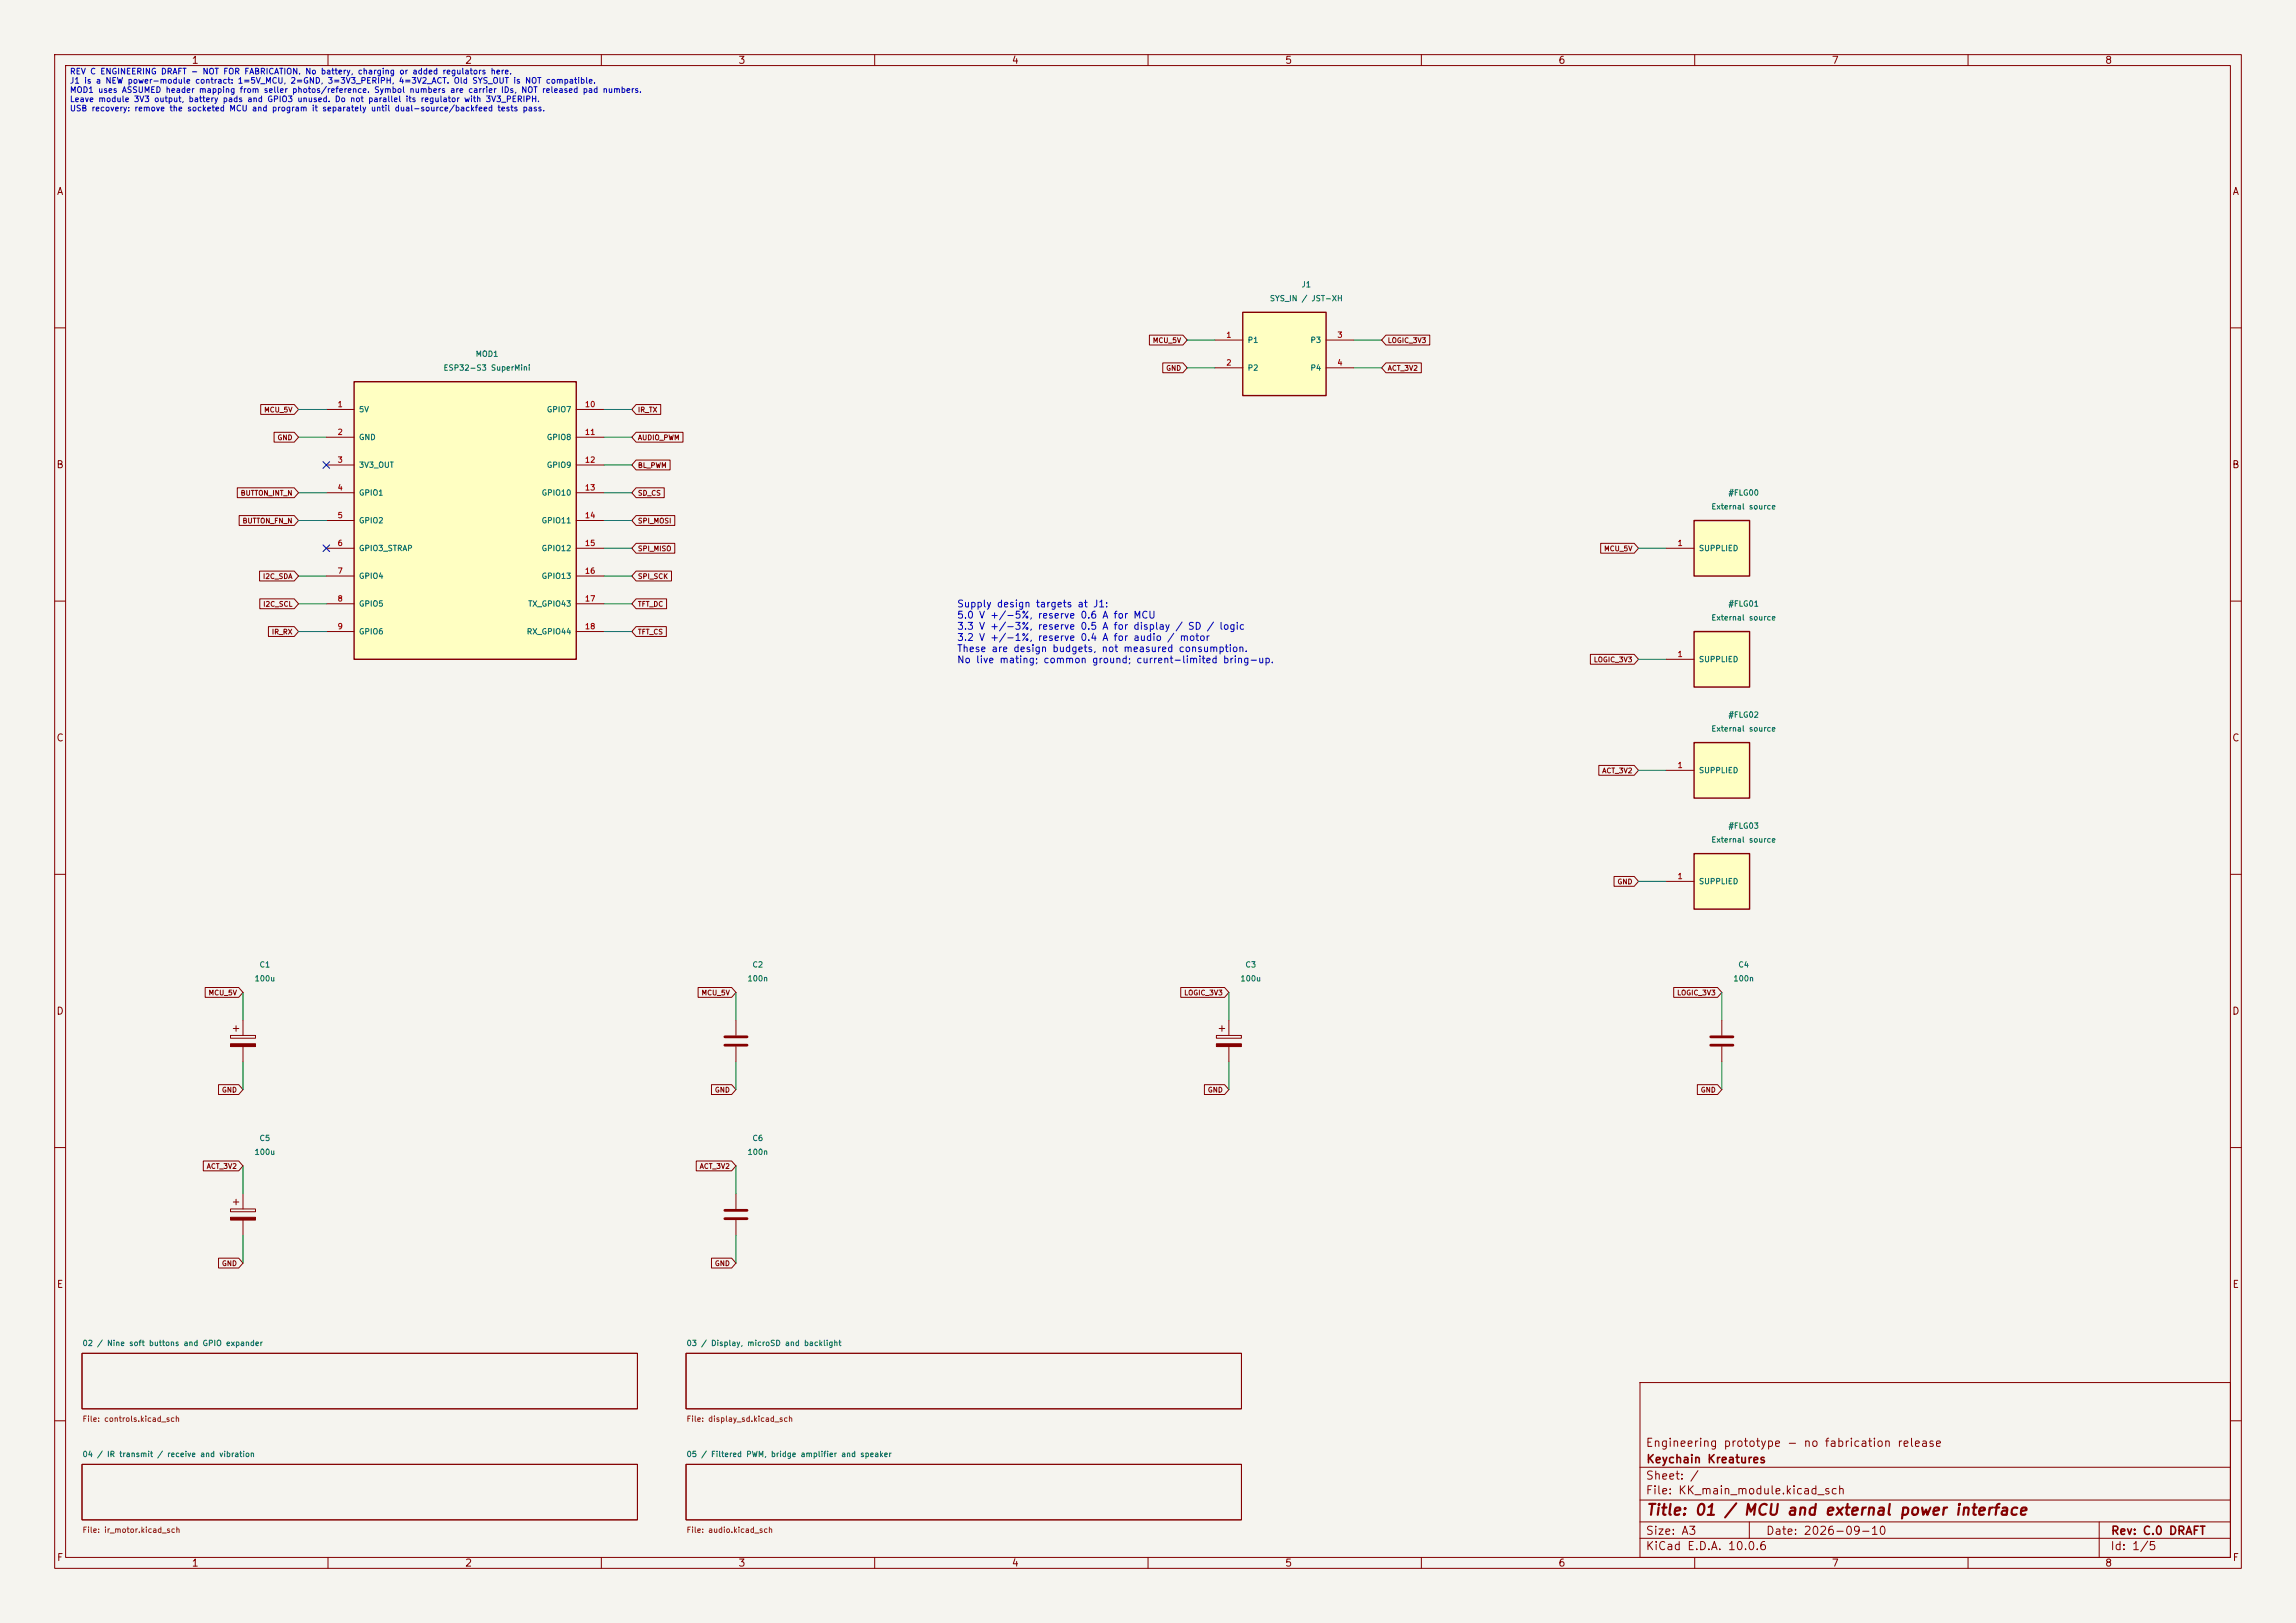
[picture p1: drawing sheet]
<svg xmlns="http://www.w3.org/2000/svg" width="420mm" height="297mm" viewBox="0 0 420 297" stroke-linecap="round" stroke-linejoin="round" font-family="sans-serif">
<defs><g id="words">
<text font-size="2" fill="#840000" x="301" y="277.8">Title: 01 / MCU and external power interface</text>
<g font-size="1.5" fill="#840000">
<text x="300.9" y="265.1">Engineering prototype - no fabrication release</text>
<text x="301" y="268.1">Keychain Kreatures</text>
<text x="300.9" y="273.8">File: KK_main_module.kicad_sch</text>
<text x="300.9" y="271.1">Sheet: /</text>
<text x="300.9" y="281.2">Size: A3</text>
<text x="322.9" y="281.2">Date: 2026-09-10</text>
<text x="386" y="281.2">Rev: C.0 DRAFT</text>
<text x="300.9" y="284">KiCad E.D.A. 10.0.6</text>
<text x="385.9" y="284">Id: 1/5</text>
</g>
<g font-size="1.3" fill="#840000">
<text x="35" y="12">1</text>
<text x="85" y="12">2</text>
<text x="135" y="12">3</text>
<text x="185" y="12">4</text>
<text x="235" y="12">5</text>
<text x="285" y="12">6</text>
<text x="335" y="12">7</text>
<text x="385" y="12">8</text>
<text x="10.3" y="36">A</text>
<text x="408.3" y="36">A</text>
<text x="10.2" y="86">B</text>
<text x="408.2" y="86">B</text>
<text x="10.2" y="136">C</text>
<text x="408.2" y="136">C</text>
<text x="10.2" y="186">D</text>
<text x="408.2" y="186">D</text>
<text x="10.3" y="236">E</text>
<text x="408.3" y="236">E</text>
<text x="10.3" y="286">F</text>
<text x="35" y="287">1</text>
<text x="85" y="287">2</text>
<text x="135" y="287">3</text>
<text x="185" y="287">4</text>
<text x="235" y="287">5</text>
<text x="285" y="287">6</text>
<text x="335" y="287">7</text>
<text x="385" y="287">8</text>
<text x="408.3" y="286">F</text>
</g>
<g font-size="1.3" fill="#0000c2">
<text x="175" y="111.5">Supply design targets at J1:</text>
<text x="175" y="113.5">5.0 V +/-5%, reserve 0.6 A for MCU</text>
<text x="175" y="115.5">3.3 V +/-3%, reserve 0.5 A for display / SD / logic</text>
<text x="175" y="117.6">3.2 V +/-1%, reserve 0.4 A for audio / motor</text>
<text x="175" y="119.6">These are design budgets, not measured consumption.</text>
<text x="175" y="121.7">No live mating; common ground; current-limited bring-up.</text>
</g>
<g font-size="1.1" fill="#0000c2">
<text x="12.7" y="13.9">REV C ENGINEERING DRAFT - NOT FOR FABRICATION. No battery, charging or added regulators here.</text>
<text x="12.7" y="15.5">J1 is a NEW power-module contract: 1=5V_MCU, 2=GND, 3=3V3_PERIPH, 4=3V2_ACT. Old SYS_OUT is NOT compatible.</text>
<text x="12.7" y="17.2">MOD1 uses ASSUMED header mapping from seller photos/reference. Symbol numbers are carrier IDs, NOT released pad numbers.</text>
<text x="12.7" y="18.9">Leave module 3V3 output, battery pads and GPIO3 unused. Do not parallel its regulator with 3V3_PERIPH.</text>
<text x="12.7" y="20.6">USB recovery: remove the socketed MCU and program it separately until dual-source/backfeed tests pass.</text>
</g>
<g font-size="1" fill="#006464">
<text x="238" y="52.8">J1</text>
<text x="232.2" y="55.4">SYS_IN / JST-XH</text>
<text x="86.9" y="65.5">MOD1</text>
<text x="228.1" y="63">P1</text>
<text x="239.6" y="63">P3</text>
<text x="81" y="68.1">ESP32-S3 SuperMini</text>
<text x="228.1" y="68.1">P2</text>
<text x="239.6" y="68.1">P4</text>
<text x="65.6" y="75.7">5V</text>
<text x="99.9" y="75.7">GPIO7</text>
<text x="65.6" y="80.8">GND</text>
<text x="99.9" y="80.8">GPIO8</text>
<text x="65.6" y="85.8">3V3_OUT</text>
<text x="99.9" y="85.8">GPIO9</text>
<text x="65.6" y="90.9">GPIO1</text>
<text x="99" y="90.9">GPIO10</text>
<text x="313" y="93.5">External source</text>
<text x="316.1" y="90.9">#FLG00</text>
<text x="65.6" y="96">GPIO2</text>
<text x="65.6" y="101.1">GPIO3_STRAP</text>
<text x="99" y="96">GPIO11</text>
<text x="99" y="101.1">GPIO12</text>
<text x="310.7" y="101.1">SUPPLIED</text>
<text x="65.6" y="106.2">GPIO4</text>
<text x="99" y="106.2">GPIO13</text>
<text x="65.6" y="111.2">GPIO5</text>
<text x="96.5" y="111.2">TX_GPIO43</text>
<text x="313" y="113.8">External source</text>
<text x="316.1" y="111.2">#FLG01</text>
<text x="65.6" y="116.3">GPIO6</text>
<text x="96.3" y="116.3">RX_GPIO44</text>
<text x="310.7" y="121.4">SUPPLIED</text>
<text x="316.1" y="131.6">#FLG02</text>
<text x="313" y="134.1">External source</text>
<text x="310.7" y="141.7">SUPPLIED</text>
<text x="313" y="154.4">External source</text>
<text x="316.1" y="151.9">#FLG03</text>
<text x="310.7" y="162">SUPPLIED</text>
<text x="46.5" y="179.8">100u</text>
<text x="47.4" y="177.3">C1</text>
<text x="136.6" y="179.8">100n</text>
<text x="137.5" y="177.3">C2</text>
<text x="226.8" y="179.8">100u</text>
<text x="227.7" y="177.3">C3</text>
<text x="317" y="179.8">100n</text>
<text x="317.9" y="177.3">C4</text>
<text x="47.4" y="209">C5</text>
<text x="137.5" y="209">C6</text>
<text x="46.5" y="211.6">100u</text>
<text x="136.6" y="211.6">100n</text>
<text x="15" y="246.6">02 / Nine soft buttons and GPIO expander</text>
<text x="125.5" y="246.6">03 / Display, microSD and backlight</text>
<text x="15" y="266.9">04 / IR transmit / receive and vibration</text>
<text x="125.5" y="266.9">05 / Filtered PWM, bridge amplifier and speaker</text>
</g>
<g font-size="1" fill="#a90000">
<text x="224.2" y="62">1</text>
<text x="244.5" y="62">3</text>
<text x="224.2" y="67.1">2</text>
<text x="244.5" y="67.1">4</text>
<text x="61.7" y="74.7">1</text>
<text x="106.9" y="74.7">10</text>
<text x="61.7" y="79.8">2</text>
<text x="106.9" y="79.8">11</text>
<text x="61.7" y="84.9">3</text>
<text x="61.7" y="90">4</text>
<text x="106.9" y="84.9">12</text>
<text x="106.9" y="90">13</text>
<text x="61.7" y="95.1">5</text>
<text x="106.9" y="95.1">14</text>
<text x="61.7" y="100.1">6</text>
<text x="106.9" y="100.1">15</text>
<text x="306.8" y="100.1">1</text>
<text x="61.7" y="105.2">7</text>
<text x="106.9" y="105.2">16</text>
<text x="61.7" y="110.3">8</text>
<text x="106.9" y="110.3">17</text>
<text x="61.7" y="115.4">9</text>
<text x="106.9" y="115.4">18</text>
<text x="306.8" y="120.5">1</text>
<text x="306.8" y="140.8">1</text>
<text x="306.8" y="161.1">1</text>
</g>
<g font-size="1" fill="#725600">
<text x="15" y="260.4">File: controls.kicad_sch</text>
<text x="125.5" y="260.4">File: display_sd.kicad_sch</text>
<text x="15" y="280.7">File: ir_motor.kicad_sch</text>
<text x="125.5" y="280.7">File: audio.kicad_sch</text>
</g>
<g font-size=".9" fill="#840000">
<text x="210.8" y="63">MCU_5V</text>
<text x="253.8" y="63">LOGIC_3V3</text>
<text x="213.2" y="68.1">GND</text>
<text x="253.8" y="68.1">ACT_3V2</text>
<text x="48.2" y="75.7">MCU_5V</text>
<text x="116.6" y="75.7">IR_TX</text>
<text x="50.7" y="80.8">GND</text>
<text x="116.6" y="80.8">AUDIO_PWM</text>
<text x="116.6" y="85.8">BL_PWM</text>
<text x="43.9" y="90.9">BUTTON_INT_N</text>
<text x="44.3" y="96">BUTTON_FN_N</text>
<text x="116.6" y="90.9">SD_CS</text>
<text x="116.6" y="96">SPI_MOSI</text>
<text x="116.6" y="101.1">SPI_MISO</text>
<text x="293.3" y="101.1">MCU_5V</text>
<text x="48" y="106.2">I2C_SDA</text>
<text x="116.6" y="106.2">SPI_SCK</text>
<text x="48.1" y="111.2">I2C_SCL</text>
<text x="116.6" y="111.2">TFT_DC</text>
<text x="49.6" y="116.3">IR_RX</text>
<text x="116.6" y="116.3">TFT_CS</text>
<text x="291.4" y="121.4">LOGIC_3V3</text>
<text x="293" y="141.7">ACT_3V2</text>
<text x="295.8" y="162">GND</text>
<text x="38.1" y="182.4">MCU_5V</text>
<text x="128.2" y="182.4">MCU_5V</text>
<text x="216.5" y="182.4">LOGIC_3V3</text>
<text x="306.7" y="182.4">LOGIC_3V3</text>
<text x="40.5" y="200.1">GND</text>
<text x="130.7" y="200.1">GND</text>
<text x="220.8" y="200.1">GND</text>
<text x="311" y="200.1">GND</text>
<text x="37.7" y="214.1">ACT_3V2</text>
<text x="127.9" y="214.1">ACT_3V2</text>
<text x="40.5" y="231.9">GND</text>
<text x="130.7" y="231.9">GND</text>
</g>
</g></defs>
<path d="M0 0h420v297h-420z" fill="#f5f4ef" stroke="#f5f4ef" stroke-width=".18"/>
<g fill="none" stroke="#840000" stroke-width=".18">
<path d="M10 10h400v277h-400zM12 12h396v273h-396zM60 10v2M110 10v2M160 10v2M210 10v2M260 10v2M310 10v2M360 10v2M10 60h2M408 60h2M10 110h2"/>
<path d="M408 110h2M10 160h2M408 160h2M134.6 186.7v2.8M134.6 191.5v2.8M10 210h2M408 210h2M15 247.6h101.6v10.2h-101.6zM125.5 247.6h101.6v10.2h-101.6zM300 253h108v32h-108zM10 260h2M15 268h101.6v10.1h-101.6z"/>
<path d="M125.5 268h101.6v10.1h-101.6zM300 278.5h108M300 274.5h108M300 268.5h108M320 278.5v3M384 278.5v6.5M408 260h2M60 285v2M110 285v2M160 285v2M210 285v2M260 285v2"/>
<path d="M300 281.5h108M310 285v2M360 285v2"/>
</g>
<path d="M132.6 189.7h4.1M132.6 191.3h4.1" fill="none" stroke="#840000" stroke-width=".51"/>
<path d="M227.3 57.2h15.3v15.2h-15.3z" fill="#ffffc2"/>
<path d="M227.3 57.2h15.3v15.2h-15.3z" fill="none" stroke="#840000" stroke-width=".25"/>
<path d="M222.2 62.2h5.1M222.2 67.3h5.1M242.6 62.2h5M242.6 67.3h5M222.5 189.5h4.6v.5h-4.6zM223 188.2h1M223.5 187.7v1M224.8 186.7v2.8M224.8 191.5v2.8M315 186.7v2.8M315 191.5v2.8" fill="none" stroke="#840000" stroke-width=".18"/>
<path d="M222.5 191h4.6v.5h-4.6z" fill="#840000" stroke="#840000" stroke-width=".18"/>
<path d="M312.9 189.7h4.1M312.9 191.3h4.1" fill="none" stroke="#840000" stroke-width=".51"/>
<path d="M309.9 156.2h10.1v10.2h-10.1z" fill="#ffffc2"/>
<path d="M309.9 156.2h10.1v10.2h-10.1z" fill="none" stroke="#840000" stroke-width=".25"/>
<path d="M304.8 161.3h5.1" fill="none" stroke="#840000" stroke-width=".18"/>
<path d="M309.9 135.9h10.1v10.2h-10.1z" fill="#ffffc2"/>
<path d="M309.9 135.9h10.1v10.2h-10.1z" fill="none" stroke="#840000" stroke-width=".25"/>
<path d="M304.8 141h5.1" fill="none" stroke="#840000" stroke-width=".18"/>
<path d="M309.9 95.3h10.1v10.1h-10.1z" fill="#ffffc2"/>
<path d="M309.9 95.3h10.1v10.1h-10.1z" fill="none" stroke="#840000" stroke-width=".25"/>
<path d="M304.8 100.3h5.1" fill="none" stroke="#840000" stroke-width=".18"/>
<path d="M309.9 115.6h10.1v10.1h-10.1z" fill="#ffffc2"/>
<path d="M309.9 115.6h10.1v10.1h-10.1z" fill="none" stroke="#840000" stroke-width=".25"/>
<path d="M304.8 120.7h5.1" fill="none" stroke="#840000" stroke-width=".18"/>
<path d="M64.8 69.9h40.6v50.8h-40.6z" fill="#ffffc2"/>
<path d="M64.8 69.9h40.6v50.8h-40.6z" fill="none" stroke="#840000" stroke-width=".25"/>
<g fill="none" stroke="#840000" stroke-width=".18">
<path d="M47.7 74h6.1l.8 .9-.8 .9h-6.1zM50.1 79.1h3.7l.8 .9-.8 .9h-3.7zM59.7 74.9h5.1M105.4 74.9h5.1M116.4 74h4.5v1.8h-4.5l-.8-.9zM116.4 79.1h8.5v1.8h-8.5l-.8-.9zM210.3 61.3h6.1l.8 .9-.8 .9h-6.1zM212.7 66.4h3.7l.8 .9-.8 .9h-3.7zM253.5 61.3h8v1.8h-8l-.8-.9zM253.5 66.4h6.5v1.8h-6.5l-.8-.9zM43.4 89.3h10.4l.8 .9-.8 .9h-10.4zM43.7 94.3h10.1l.8 1-.8 .9h-10.1z"/>
<path d="M59.7 80h5.1M59.7 85.1h5.1M59.7 90.2h5.1M59.7 95.3h5.1M105.4 80h5.1M105.4 85.1h5.1M105.4 90.2h5.1M105.4 95.3h5.1M116.4 84.2h6.2v1.8h-6.2l-.8-.9zM116.4 89.3h5.1v1.8h-5.1l-.8-.9zM116.4 94.3h7v1.9h-7l-.8-.9zM116.4 99.4h7v1.8h-7l-.8-.9z"/>
<path d="M292.8 99.4h6.1l.8 .9-.8 .9h-6.1zM47.5 104.5h6.3l.8 .9-.8 .9h-6.3zM47.5 109.6h6.3l.8 .9-.8 .9h-6.3zM49.1 114.7h4.7l.8 .9-.8 .9h-4.7zM59.7 100.3h5.1M59.7 105.4h5.1M59.7 110.5h5.1M59.7 115.6h5.1M105.4 100.3h5.1M105.4 105.4h5.1M105.4 110.5h5.1M105.4 115.6h5.1"/>
<path d="M116.4 104.5h6.4v1.8h-6.4l-.8-.9zM116.4 109.6h5.5v1.8h-5.5l-.8-.9zM116.4 114.7h5.5v1.8h-5.5l-.8-.9zM290.9 119.7h8l.8 1-.8 .9h-8zM292.5 140.1h6.4l.8 .9-.8 .9h-6.4zM295.2 160.4h3.7l.8 .9-.8 .9h-3.7zM37.5 180.7h6.2l.7 .9-.7 .9h-6.2zM40 198.5h3.7l.7 .9-.7 .9h-3.7zM42.2 189.5h4.5v.5h-4.5zM42.7 188.2h1M43.2 187.7v1M44.4 186.7v2.8"/>
<path d="M44.4 191.5v2.8M127.7 180.7h6.1l.8 .9-.8 .9h-6.1zM130.1 198.5h3.7l.8 .9-.8 .9h-3.7zM216 180.7h8l.8 .9-.8 .9h-8zM220.3 198.5h3.7l.8 .9-.8 .9h-3.7zM306.2 180.7h8l.8 .9-.8 .9h-8zM310.5 198.5h3.7l.8 .9-.8 .9h-3.7zM37.2 212.5h6.5l.7 .9-.7 .9h-6.5zM42.7 220h1M43.2 219.5v1M44.4 218.4v2.8M127.4 212.5h6.4l.8 .9-.8 .9h-6.4z"/>
<path d="M134.6 218.4v2.8M40 230.2h3.7l.7 .9-.7 .9h-3.7zM42.2 221.2h4.5v.5h-4.5zM44.4 223.3v2.8M130.1 230.2h3.7l.8 .9-.8 .9h-3.7zM134.6 223.3v2.8"/>
</g>
<g fill="#840000" stroke="#840000" stroke-width=".18">
<path d="M42.2 191h4.5v.5h-4.5z"/>
<path d="M42.2 222.8h4.5v.5h-4.5z"/>
</g>
<path d="M132.6 221.5h4.1M132.6 223h4.1" fill="none" stroke="#840000" stroke-width=".51"/>
<g fill="none" stroke="#009600" stroke-width=".18">
<path d="M54.6 74.9h5.1M110.5 74.9h5.1M217.2 62.2h5M217.2 67.3h5M247.6 62.2h5.1M247.6 67.3h5.1M54.6 95.3h5.1M54.6 90.2h5.1M54.6 80h5.1M110.5 95.3h5.1M110.5 90.2h5.1M110.5 80h5.1"/>
<path d="M110.5 85.1h5.1M54.6 105.4h5.1M54.6 110.5h5.1M54.6 115.6h5.1M110.5 100.3h5.1M110.5 105.4h5.1M110.5 110.5h5.1M110.5 115.6h5.1M299.7 100.3h5.1M299.7 120.7h5.1M299.7 141h5.1M299.7 161.3h5.1"/>
<path d="M44.4 181.6v5.1M44.4 194.3v5.1M134.6 181.6v5.1M134.6 194.3v5.1M224.8 181.6v5.1M224.8 194.3v5.1M315 181.6v5.1M315 194.3v5.1M44.4 213.4v5M134.6 213.4v5M44.4 226.1v5M134.6 226.1v5"/>
</g>
<path d="M59.1 99.7l1.2 1.2M59.1 84.5l1.2 1.2M60.3 99.7l-1.2 1.2M60.3 84.5l-1.2 1.2" fill="none" stroke="#000084" stroke-width=".18"/>
<use href="#words"/>
</svg>
